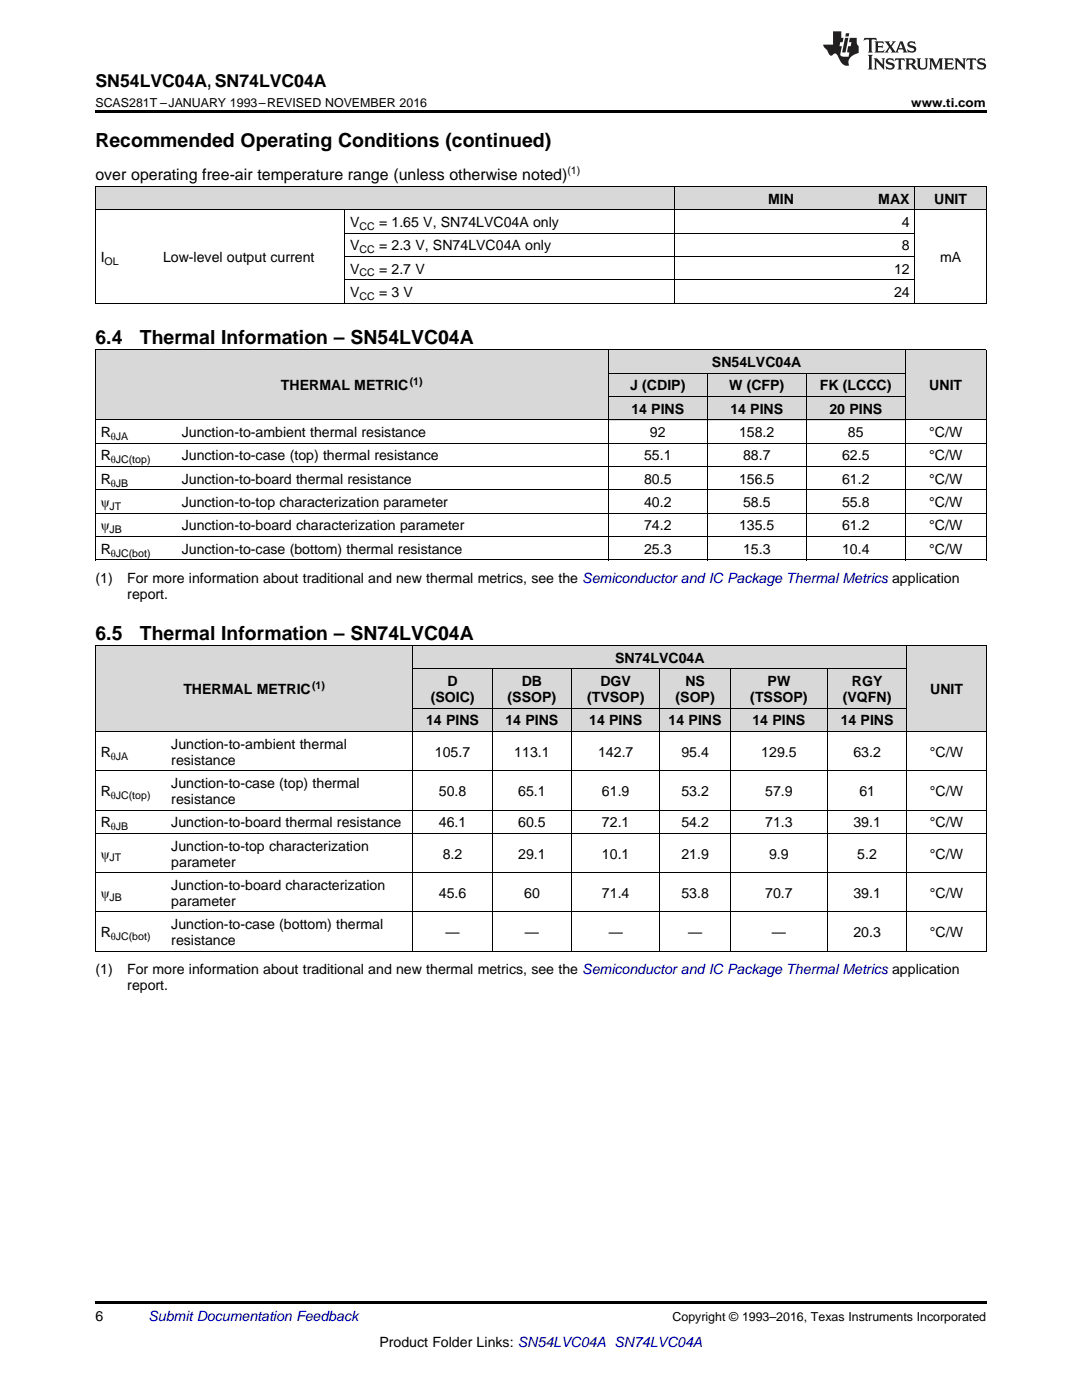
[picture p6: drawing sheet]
<svg xmlns="http://www.w3.org/2000/svg" width="216mm" height="279mm" viewBox="0 0 216 279" stroke-linecap="round" stroke-linejoin="round" font-family="sans-serif">
<defs><g id="words">
<g font-size="3.9">
<text x="19" y="29.3">Recommended Operating Conditions (continued)</text>
<text x="19" y="68.6">6.4</text>
<text x="27.9" y="68.6">Thermal Information – SN54LVC04A</text>
<text x="19" y="127.6">6.5</text>
<text x="27.9" y="127.6">Thermal Information – SN74LVC04A</text>
</g>
<text font-size="3.5" x="19" y="17.3">SN54LVC04A, SN74LVC04A</text>
<text font-size="3.2" x="19" y="36">over operating free-air temperature range (unless otherwise noted)</text>
<g font-size="2.8">
<text x="153.2" y="40.6">MIN</text>
<text x="175.3" y="40.6">MAX</text>
<text x="186.4" y="40.6">UNIT</text>
<text x="69.9" y="45.3">V</text>
<text x="75.6" y="45.3">= 1.65 V, SN74LVC04A only</text>
<text x="180" y="45.3">4</text>
<text x="20.1" y="52.3">I</text>
<text x="32.5" y="52.3">Low-level output current</text>
<text x="69.9" y="50">V</text>
<text x="75.6" y="50">= 2.3 V, SN74LVC04A only</text>
<text x="180" y="50">8</text>
<text x="187.6" y="52.3">mA</text>
<text x="69.9" y="54.6">V</text>
<text x="69.9" y="59.3">V</text>
<text x="75.6" y="54.6">= 2.7 V</text>
<text x="75.6" y="59.3">= 3 V</text>
<text x="178.4" y="54.6">12</text>
<text x="178.4" y="59.3">24</text>
<text x="56.1" y="77.9">THERMAL METRIC</text>
<text x="125.7" y="77.9">J (CDIP)</text>
<text x="142.1" y="73.3">SN54LVC04A</text>
<text x="145.5" y="77.9">W (CFP)</text>
<text x="163.6" y="77.9">FK (LCCC)</text>
<text x="185.4" y="77.9">UNIT</text>
<text x="126" y="82.6">14 PINS</text>
<text x="145.7" y="82.6">14 PINS</text>
<text x="165.5" y="82.6">20 PINS</text>
<text x="20.1" y="87.2">R</text>
<text x="36.3" y="87.2">Junction-to-ambient thermal resistance</text>
<text x="129.7" y="87.2">92</text>
<text x="147.5" y="87.2">158.2</text>
<text x="169.2" y="87.2">85</text>
<text x="185.4" y="87.2">°C/W</text>
<text x="20.1" y="91.9">R</text>
<text x="36.3" y="91.9">Junction-to-case (top) thermal resistance</text>
<text x="128.5" y="91.9">55.1</text>
<text x="148.3" y="91.9">88.7</text>
<text x="168" y="91.9">62.5</text>
<text x="185.4" y="91.9">°C/W</text>
<text x="20.1" y="96.6">R</text>
<text x="20.1" y="101.2">ψ</text>
<text x="36.3" y="96.6">Junction-to-board thermal resistance</text>
<text x="36.3" y="101.2">Junction-to-top characterization parameter</text>
<text x="128.5" y="96.6">80.5</text>
<text x="128.5" y="101.2">40.2</text>
<text x="147.5" y="96.6">156.5</text>
<text x="148.3" y="101.2">58.5</text>
<text x="168" y="96.6">61.2</text>
<text x="168" y="101.2">55.8</text>
<text x="185.4" y="96.6">°C/W</text>
<text x="185.4" y="101.2">°C/W</text>
<text x="20.1" y="105.9">ψ</text>
<text x="36.3" y="105.9">Junction-to-board characterization parameter</text>
<text x="128.5" y="105.9">74.2</text>
<text x="147.5" y="105.9">135.5</text>
<text x="168" y="105.9">61.2</text>
<text x="185.4" y="105.9">°C/W</text>
<text x="20.1" y="110.5">R</text>
<text x="36.3" y="110.5">Junction-to-case (bottom) thermal resistance</text>
<text x="128.5" y="110.5">25.3</text>
<text x="148.3" y="110.5">15.3</text>
<text x="168" y="110.5">10.4</text>
<text x="185.4" y="110.5">°C/W</text>
<text x="19" y="116.4">(1)</text>
<text x="25.4" y="116.4">For more information about traditional and new thermal metrics, see the Semiconductor and IC Package Thermal Metrics application</text>
<text x="25.4" y="119.6">report.</text>
<text x="89.3" y="136.9">D</text>
<text x="104.1" y="136.9">DB</text>
<text x="119.8" y="136.9">DGV</text>
<text x="122.7" y="132.3">SN74LVC04A</text>
<text x="136.8" y="136.9">NS</text>
<text x="153.2" y="136.9">PW</text>
<text x="170" y="136.9">RGY</text>
<text x="36.6" y="138.5">THERMAL METRIC</text>
<text x="85.9" y="140.1">(SOIC)</text>
<text x="101.3" y="140.1">(SSOP)</text>
<text x="117.2" y="140.1">(TVSOP)</text>
<text x="134.8" y="140.1">(SOP)</text>
<text x="149.7" y="140.1">(TSSOP)</text>
<text x="168.2" y="140.1">(VQFN)</text>
<text x="185.6" y="138.5">UNIT</text>
<text x="34.2" y="149.4">Junction-to-ambient thermal</text>
<text x="85" y="144.8">14 PINS</text>
<text x="100.9" y="144.8">14 PINS</text>
<text x="117.6" y="144.8">14 PINS</text>
<text x="133.4" y="144.8">14 PINS</text>
<text x="150.1" y="144.8">14 PINS</text>
<text x="167.7" y="144.8">14 PINS</text>
<text x="20.1" y="151">R</text>
<text x="34.2" y="152.6">resistance</text>
<text x="86.8" y="151">105.7</text>
<text x="102.6" y="151">113.1</text>
<text x="119.3" y="151">142.7</text>
<text x="136" y="151">95.4</text>
<text x="151.9" y="151">129.5</text>
<text x="170.3" y="151">63.2</text>
<text x="185.6" y="151">°C/W</text>
<text x="20.1" y="158.9">R</text>
<text x="34.2" y="157.3">Junction-to-case (top) thermal</text>
<text x="34.2" y="160.4">resistance</text>
<text x="87.6" y="158.9">50.8</text>
<text x="103.4" y="158.9">65.1</text>
<text x="120.1" y="158.9">61.9</text>
<text x="136" y="158.9">53.2</text>
<text x="152.7" y="158.9">57.9</text>
<text x="171.5" y="158.9">61</text>
<text x="185.6" y="158.9">°C/W</text>
<text x="20.1" y="165.1">R</text>
<text x="34.2" y="165.1">Junction-to-board thermal resistance</text>
<text x="87.6" y="165.1">46.1</text>
<text x="103.4" y="165.1">60.5</text>
<text x="120.1" y="165.1">72.1</text>
<text x="136" y="165.1">54.2</text>
<text x="152.7" y="165.1">71.3</text>
<text x="170.3" y="165.1">39.1</text>
<text x="185.6" y="165.1">°C/W</text>
<text x="20.1" y="171.3">ψ</text>
<text x="34.2" y="169.8">Junction-to-top characterization</text>
<text x="34.2" y="172.9">parameter</text>
<text x="88.3" y="171.3">8.2</text>
<text x="103.4" y="171.3">29.1</text>
<text x="120.1" y="171.3">10.1</text>
<text x="136" y="171.3">21.9</text>
<text x="153.5" y="171.3">9.9</text>
<text x="171.1" y="171.3">5.2</text>
<text x="185.6" y="171.3">°C/W</text>
<text x="20.1" y="179.2">ψ</text>
<text x="34.2" y="177.6">Junction-to-board characterization</text>
<text x="87.6" y="179.2">45.6</text>
<text x="104.6" y="179.2">60</text>
<text x="120.1" y="179.2">71.4</text>
<text x="136" y="179.2">53.8</text>
<text x="152.7" y="179.2">70.7</text>
<text x="170.3" y="179.2">39.1</text>
<text x="185.6" y="179.2">°C/W</text>
<text x="34.2" y="180.8">parameter</text>
<text x="34.2" y="185.4">Junction-to-case (bottom) thermal</text>
<text x="20.1" y="187">R</text>
<text x="34.2" y="188.6">resistance</text>
<text x="88.9" y="187">—</text>
<text x="104.7" y="187">—</text>
<text x="121.5" y="187">—</text>
<text x="137.3" y="187">—</text>
<text x="154" y="187">—</text>
<text x="170.3" y="187">20.3</text>
<text x="185.6" y="187">°C/W</text>
<text x="19" y="194.5">(1)</text>
<text x="25.4" y="194.5">For more information about traditional and new thermal metrics, see the Semiconductor and IC Package Thermal Metrics application</text>
<text x="25.4" y="197.6">report.</text>
<text x="19" y="263.6">6</text>
<text x="75.7" y="268.9">Product Folder Links: SN54LVC04A SN74LVC04A</text>
</g>
<text font-size="2.8" fill="#0000c8" x="29.6" y="263.6">Submit Documentation Feedback</text>
<g font-size="2.5">
<text x="19" y="21.4">SCAS281T –JANUARY 1993–REVISED NOVEMBER 2016</text>
<text x="181.8" y="21.4">www.ti.com</text>
<text x="134.2" y="263.6">Copyright © 1993–2016, Texas Instruments Incorporated</text>
</g>
<g font-size="2.1">
<text x="113.2" y="34.7">(1)</text>
<text x="71.8" y="45.9">CC</text>
<text x="20.9" y="52.8">OL</text>
<text x="71.8" y="50.5">CC</text>
<text x="71.8" y="55.2">CC</text>
<text x="71.8" y="59.8">CC</text>
<text x="81.7" y="76.8">(1)</text>
<text x="22.1" y="87.8">θJA</text>
<text x="22.1" y="92.5">θJC(top)</text>
<text x="21.9" y="101.8">JT</text>
<text x="22.1" y="97.1">θJB</text>
<text x="21.9" y="106.4">JB</text>
<text x="22.1" y="111.1">θJC(bot)</text>
<text x="62.3" y="137.4">(1)</text>
<text x="22.1" y="151.6">θJA</text>
<text x="22.1" y="159.4">θJC(top)</text>
<text x="22.1" y="165.7">θJB</text>
<text x="21.9" y="171.9">JT</text>
<text x="21.9" y="179.7">JB</text>
<text x="22.1" y="187.6">θJC(bot)</text>
</g>
</g></defs>
<g fill="#d8d8d8">
<path d="M19 128.9h14.1v17.1h-14.1z"/>
<path d="M33.1 128.9h49.3v17.1h-49.3z"/>
<path d="M181 128.9h15.8v17.1h-15.8z"/>
<path d="M82.4 141.4h15.8v4.6h-15.8z"/>
<path d="M98.2 141.4h15.9v4.6h-15.9z"/>
<path d="M114.1 141.4h17.6v4.6h-17.6z"/>
<path d="M131.7 141.4h14.1v4.6h-14.1z"/>
<path d="M145.8 141.4h19.3v4.6h-19.3z"/>
<path d="M165.1 141.4h15.9v4.6h-15.9z"/>
<path d="M82.4 133.6h15.8v7.8h-15.8z"/>
<path d="M98.2 133.6h15.9v7.8h-15.9z"/>
<path d="M114.1 133.6h17.6v7.8h-17.6z"/>
<path d="M131.7 133.6h14.1v7.8h-14.1z"/>
<path d="M145.8 133.6h19.3v7.8h-19.3z"/>
<path d="M165.1 133.6h15.9v7.8h-15.9z"/>
<path d="M82.4 128.9h15.8v4.7h-15.8z"/>
<path d="M98.2 128.9h15.9v4.7h-15.9z"/>
<path d="M114.1 128.9h17.6v4.7h-17.6z"/>
<path d="M131.7 128.9h14.1v4.7h-14.1z"/>
<path d="M145.8 128.9h19.3v4.7h-19.3z"/>
<path d="M165.1 128.9h15.9v4.7h-15.9z"/>
<path d="M19 69.9h16.2v14h-16.2z"/>
<path d="M35.2 69.9h86.2v14h-86.2z"/>
<path d="M180.7 69.9h16.1v14h-16.1z"/>
<path d="M121.4 79.2h19.7v4.7h-19.7z"/>
<path d="M141.1 79.2h19.8v4.7h-19.8z"/>
<path d="M160.9 79.2h19.8v4.7h-19.8z"/>
<path d="M121.4 74.5h19.7v4.7h-19.7z"/>
<path d="M141.1 74.5h19.8v4.7h-19.8z"/>
<path d="M160.9 74.5h19.8v4.7h-19.8z"/>
<path d="M121.4 69.9h19.7v4.6h-19.7z"/>
<path d="M141.1 69.9h19.8v4.6h-19.8z"/>
<path d="M160.9 69.9h19.8v4.6h-19.8z"/>
<path d="M19 37.3h12.5v4.6h-12.5z"/>
<path d="M31.5 37.3h37.3v4.6h-37.3z"/>
<path d="M68.8 37.3h40.9v4.6h-40.9z"/>
<path d="M109.7 37.3h24.9v4.6h-24.9z"/>
<path d="M134.6 37.3h24.9v4.6h-24.9z"/>
<path d="M159.5 37.3h23.1v4.6h-23.1z"/>
<path d="M182.6 37.3h14.2v4.6h-14.2z"/>
</g>
<g fill="#000">
<path d="M19 22h177.8v.5h-177.8zM19 60.5h.2zM68.7 60.5h.1zM109.6 60.5h.1zM134.5 60.5h.1zM182.5 60.5h.1zM196.7 60.5h.1zM19 111.8h.2zM121.3 111.8h.1zM141 111.8h.1zM160.8 111.8h.1zM180.6 111.8h.1z"/>
<path d="M196.7 111.8h.1zM19 189.8l.2 .1zM82.3 189.8l.1 .1zM98.1 189.8l.1 .1zM114 189.8l.1 .1zM131.6 189.8l.1 .1zM145.7 189.8l.1 .1zM165 189.8l.1 .1zM180.9 189.8l.1 .1zM196.7 189.8l.1 .1zM19 259.7h177.8v.5h-177.8z"/>
</g>
<g fill="none" stroke="#000" stroke-width=".2">
<path d="M19 37.2h177.8v23.3M19.1 37.2v23.3M134.6 37.2v23.3M182.5 37.2v23.3M19 41.9h177.8M68.8 41.9v18.6M68.8 55.8h113.8M68.8 51.2h113.8M68.8 46.5h113.8M19 69.8h177.8M19 60.5h177.8M19.1 69.8v42"/>
<path d="M121.3 69.8v42M121.4 79.1h59.3M121.4 74.5h59.3M141.1 74.5v37.3M160.8 74.5v37.3M180.6 69.8v42M196.8 69.8v42M19 97.8h177.8M19 93.1h177.8M19 88.5h177.8M19 83.8h177.8M19 111.7h177.8"/>
<path d="M19 107.1h177.8M19 102.4h177.8M19 128.9h177.8M19.1 128.9v61M82.4 128.9v61M82.4 133.5h98.6M98.2 133.5v56.4M114 133.5v56.4M131.6 133.5v56.4M145.7 133.5v56.4M165.1 133.5v56.4M180.9 128.9v61"/>
<path d="M196.8 128.9v61M19 153.8h177.8M19 146h177.8M82.4 141.3h98.6M19 174.1h177.8M19 166.3h177.8M19 161.7h177.8M19 189.8h177.8M19 182h177.8"/>
</g>
<g fill="#231f20">
<path d="M172.5 7.6l-.1 .5 .4-.2h.6v.1v2.1l-.2 .4h.9l-.2-.4v-2.1l.1-.1h.5l.5 .2-.2-.5zM174.5 8.3l.2 .3v1.5l-.2 .4h1.8l.2-.6a1.04 1.04 0 0 1-1.3 .2v-.7h.6l.3 .2v-.6l-.3 .2h-.6v-.6l.8-.1 .4 .3-.2-.5zM176.5 8.3l.9 1.1-.9 1.1h.8l-.2-.2 .4-.7 .5 .7-.2 .2h1.5l-.2-.2 .2-.4h.9l.1 .4-.2 .2h1l-.3-.3-.7-1.9h-.5l-.9 2-.8-1 .9-1h-.8l.1 .3-.4 .5-.3-.6 .1-.2zM179.7 8.6l.4 1h-.7zM181.3 8.4a.63 .63 0 0 0-.2 .7 .63 .63 0 0 0 .6 .4l.6 .2 .1 .2a.75 .75 0 0 1-.7 .4 .75 .75 0 0 1-.6-.5l.1 .7 .1-.1a1.11 1.11 0 0 0 1.5-.6 1.13 1.13 0 0 0-1.2-.8l-.1-.4a1.04 1.04 0 0 1 1.2 .2l-.2-.5-.2 .1-.4-.2zM173.2 10.9l.2 .4v2.2l-.2 .4h1l-.3-.4v-2.2l.3-.4zM174.3 11.6l.3 .4v1.5l-.3 .4h.8l-.2-.4v-1.3l1.5 1.7v-1.9l.2-.4h-.7l.2 .4v.9l-1.1-1.3zM177 11.8a.62 .62 0 0 0-.2 .7 .62 .62 0 0 0 .6 .4l.6 .1 .1 .3a.76 .76 0 0 1-.7 .3 .76 .76 0 0 1-.7-.4l.2 .7 .1-.1a1.11 1.11 0 0 0 1.5-.6 1.13 1.13 0 0 0-1.2-.8l-.1-.4a1.04 1.04 0 0 1 1.2 .2l-.2-.6-.2 .1-.5-.1zM178.7 11.6l-.2 .6a.61 .61 0 0 1 .8-.3v1.6l-.2 .4h.9l-.2-.4v-1.6a.63 .63 0 0 1 .7 .3l-.1-.6zM180.6 11.6l.3 .4v1.5l-.3 .4h1l-.2-.2-.1-.8 .6 .2a.76 .76 0 0 0 1.2 .7l-1-1a.58 .58 0 0 0 .6-.5 .58 .58 0 0 0-.5-.6zM181.4 11.9h.1a.45 .45 0 0 1 .5 .1 .45 .45 0 0 1 .1 .5l-.8 .2zM182.9 11.6l.2 .2a2.17 2.17 0 0 0 .3 1.9 .99 .99 0 0 0 1.6-.6v-1.1l.2-.4h-.7l.2 .2a1.92 1.92 0 0 1-.2 1.8 .6 .6 0 0 1-.9-.5v-1.1l.2-.4zM185.4 11.6l.2 .4v1.5l-.2 .4h.7l-.2-.4v-1.4l.8 1.8 .8-1.8v1.4l-.2 .4h.9l-.2-.4v-1.5l.2-.4h-.8l-.6 1.5-.6-1.5zM188.4 11.6l.2 .4v1.5l-.2 .4h1.8l.1-.6a1.04 1.04 0 0 1-1.2 .1v-.6h.5l.4 .2v-.6l-.4 .2h-.5v-.7h.8l.3 .3-.1-.6zM190.5 11.6l.2 .4v1.5l-.2 .4h.7l-.2-.4v-1.3l1.5 1.7v-1.9l.2-.4h-.7l.2 .4v.9l-1.1-1.3zM192.9 11.6l-.1 .6a.61 .61 0 0 1 .7-.3l.1 1.6-.3 .4h1l-.3-.4 .1-1.6a.63 .63 0 0 1 .7 .3l-.1-.6zM195.2 11.8a.62 .62 0 0 0-.2 .7 .62 .62 0 0 0 .6 .4l.6 .1 .1 .3a.76 .76 0 0 1-.7 .3 .76 .76 0 0 1-.6-.4l.1 .7 .1-.1a1.11 1.11 0 0 0 1.6-.6 1.13 1.13 0 0 0-1.3-.8l-.1-.4a1.04 1.04 0 0 1 1.2 .2l-.1-.6-.2 .1-.5-.1z"/>
<path d="M166.2 6.3v2.6h-1.9v.4l.8 .9a.91 .91 0 0 0 1 .8 .56 .56 0 0 1 .5-.3 .56 .56 0 0 1 .5 .3l.4 .8a1.53 1.53 0 0 0 1.9 1.2 1.54 1.54 0 0 1 1-2.1l.9-.3v-1.4a1.52 1.52 0 0 1-.4-1.6h-1.3l-.2 .8h.5l-.2 .8h-.5l-.1 1v.2l.4 .1-.2 .8a1.93 1.93 0 0 1-1.6-.3l.3-1.8h-.5l.2-.8h.4l.2-.8h-.4v-1.3zM168.6 7.6l-.6 2.9h.7l.6-2.9zM168.8 6.6l-.1 .7h.6l.2-.7z"/>
</g>
<use href="#words"/>
</svg>
